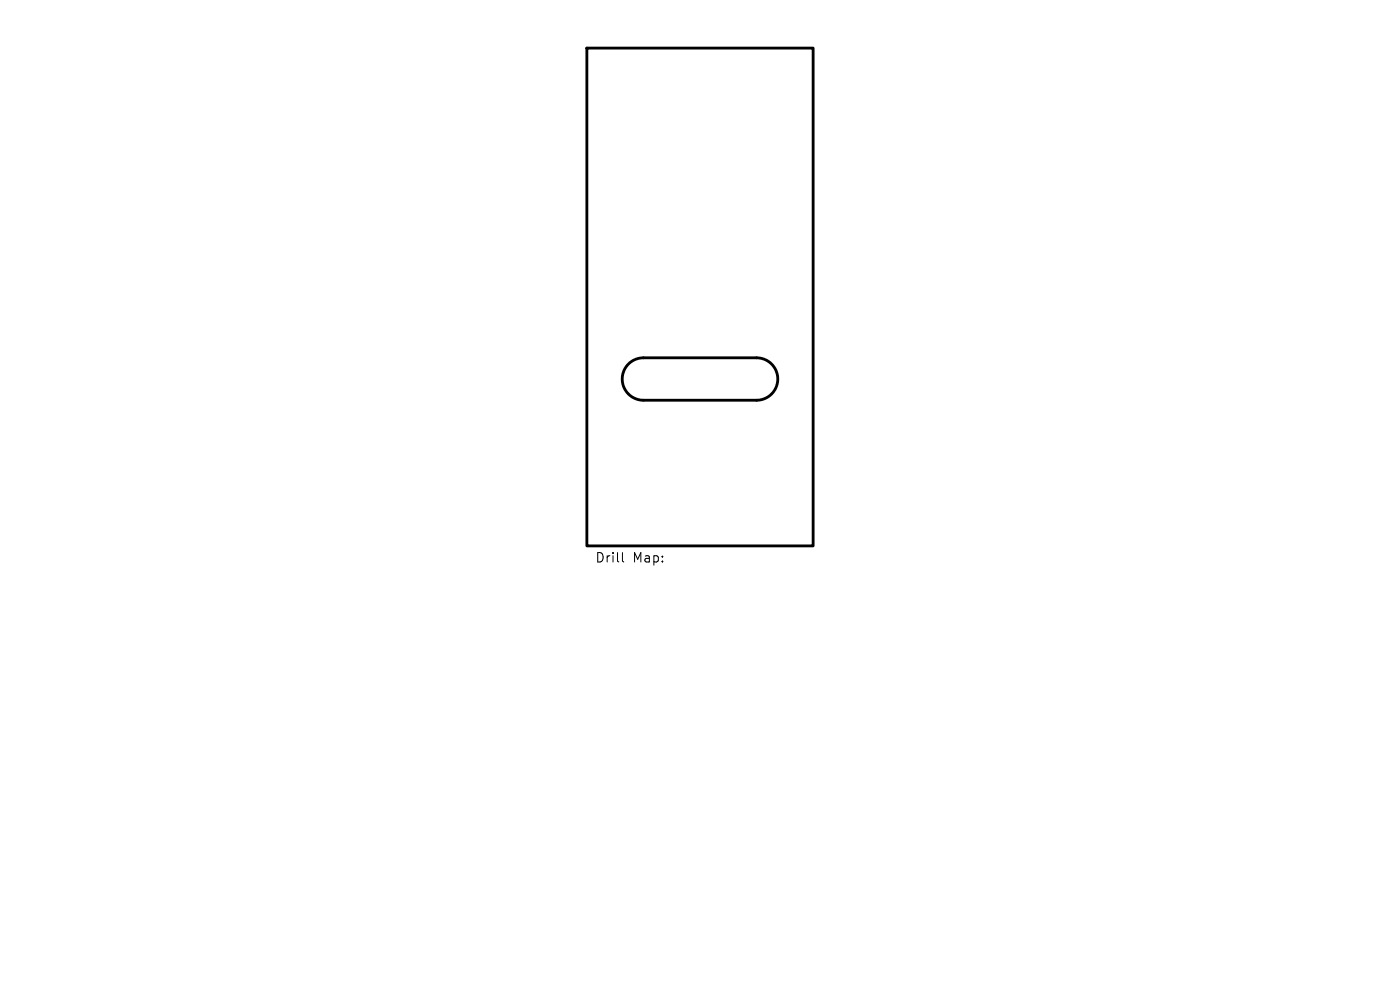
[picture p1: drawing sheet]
<svg xmlns="http://www.w3.org/2000/svg" width="297mm" height="210mm" viewBox="0 0 297 210" stroke-linecap="round" stroke-linejoin="round" font-family="sans-serif">
<defs><g id="words">
<g font-size="2.8">
<text x="126.2" y="119.6">Drill</text>
<text x="134.2" y="119.6">Map:</text>
</g>
</g></defs>
<path d="M124.5 10.2h48v105.6h-48zM133.3 77.2a4.5 4.5 0 0 1 3.2-1.3h24a4.5 4.5 0 0 1 4.5 4.5 4.5 4.5 0 0 1-4.5 4.5h-24a4.5 4.5 0 0 1-4.2-2.8 4.5 4.5 0 0 1 1-4.9z" fill="none" stroke="#000" stroke-width=".6"/>
<path d="M132 117.2v1.7l.3 .3" fill="none" stroke="#000" stroke-width=".21"/>
<use href="#words"/>
</svg>
